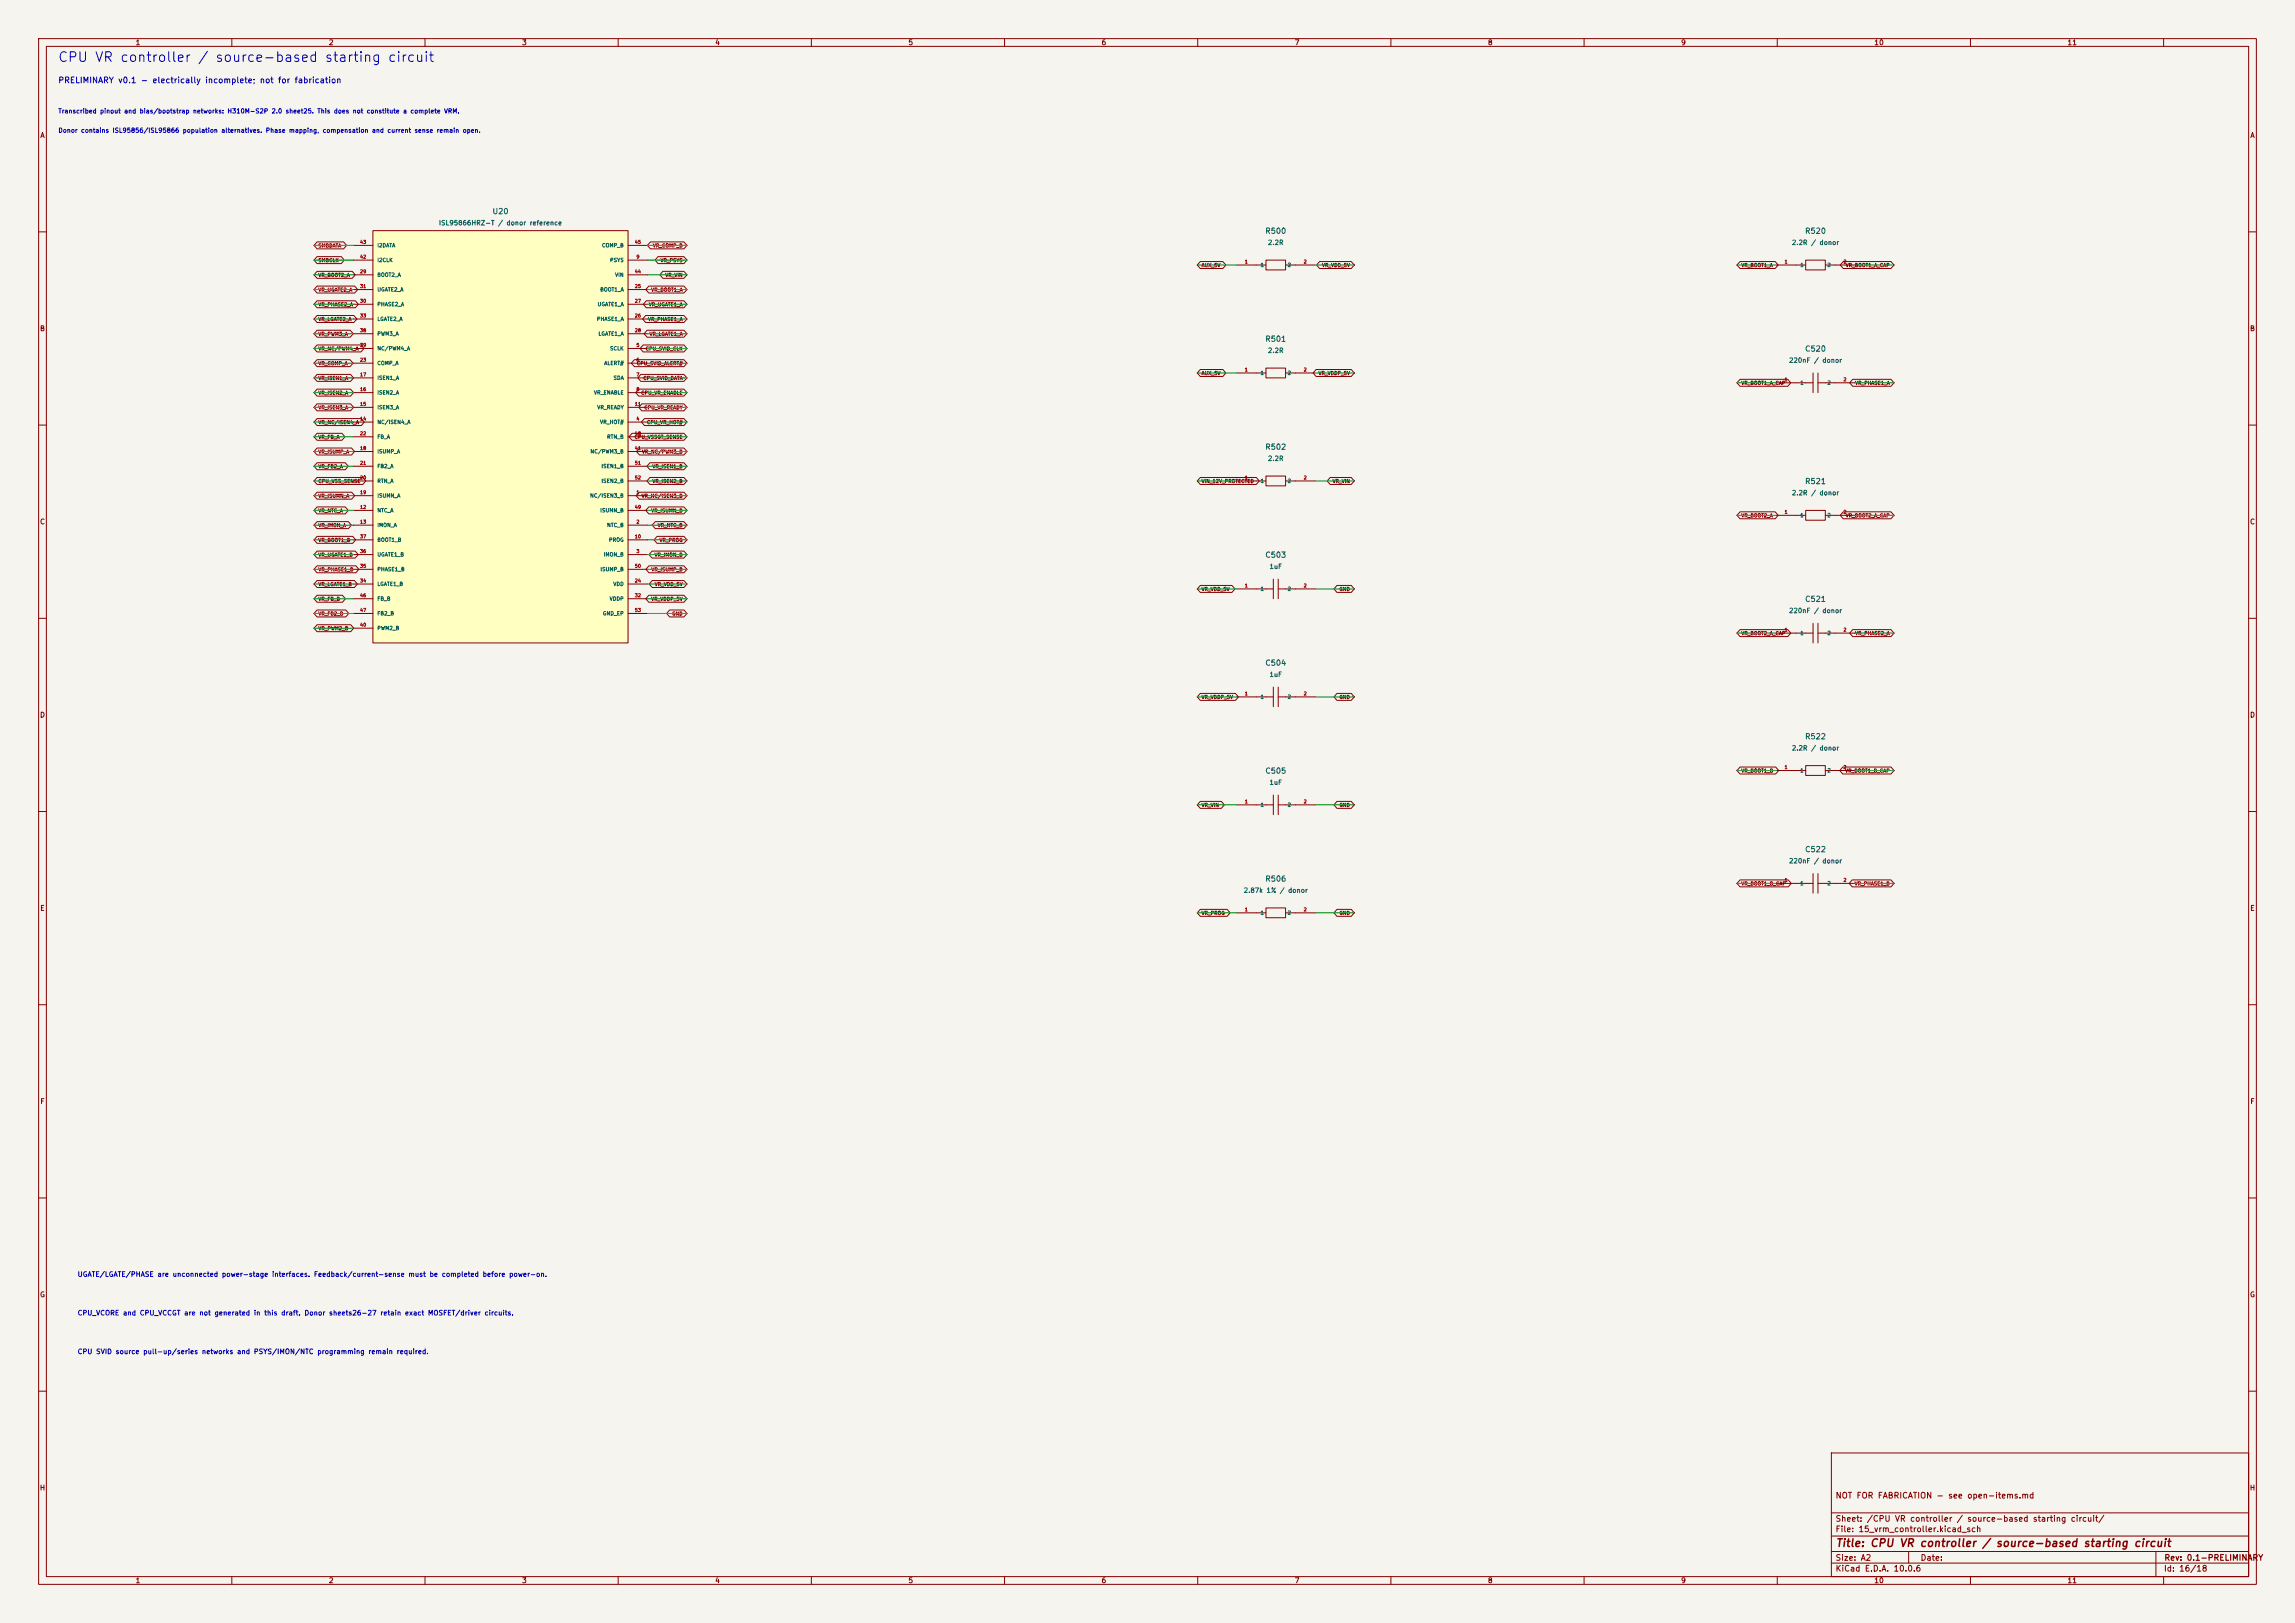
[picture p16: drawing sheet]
<svg xmlns="http://www.w3.org/2000/svg" width="594mm" height="420mm" viewBox="0 0 594 420" stroke-linecap="round" stroke-linejoin="round" font-family="sans-serif">
<defs><g id="words">
<text font-size="2.5" fill="#0000c2" x="14.9" y="16.7">CPU VR controller / source-based starting circuit</text>
<text font-size="2" fill="#840000" x="475" y="400.8">Title: CPU VR controller / source-based starting circuit</text>
<text font-size="1.5" fill="#0000c2" x="15" y="21.9">PRELIMINARY v0.1 - electrically incomplete; not for fabrication</text>
<g font-size="1.5" fill="#840000">
<text x="475" y="388.1">NOT FOR FABRICATION - see open-items.md</text>
<text x="475" y="394.1">Sheet: /CPU VR controller / source-based starting circuit/</text>
<text x="475" y="396.8">File: 15_vrm_controller.kicad_sch</text>
<text x="475" y="407">KiCad E.D.A. 10.0.6</text>
<text x="475" y="404.2">Size: A2</text>
<text x="497" y="404.2">Date:</text>
<text x="560" y="407">Id: 16/18</text>
<text x="560.1" y="404.2">Rev: 0.1-PRELIMINARY</text>
</g>
<g font-size="1.4" fill="#006464">
<text x="127.3" y="55.8">U20</text>
<text x="327.4" y="60.8">R500</text>
<text x="467.1" y="60.8">R520</text>
<text x="327.4" y="88.8">R501</text>
<text x="467.1" y="91.3">C520</text>
<text x="327.4" y="116.7">R502</text>
<text x="467.1" y="125.6">R521</text>
<text x="327.4" y="144.7">C503</text>
<text x="467.1" y="156.1">C521</text>
<text x="327.4" y="172.6">C504</text>
<text x="467.1" y="191.6">R522</text>
<text x="327.4" y="200.5">C505</text>
<text x="467.1" y="220.9">C522</text>
<text x="327.4" y="228.5">R506</text>
</g>
<g font-size="1.3" fill="#840000">
<text x="35" y="12">1</text>
<text x="85" y="12">2</text>
<text x="135" y="12">3</text>
<text x="185" y="12">4</text>
<text x="235" y="12">5</text>
<text x="285" y="12">6</text>
<text x="335" y="12">7</text>
<text x="385" y="12">8</text>
<text x="435" y="12">9</text>
<text x="485" y="12">10</text>
<text x="535" y="12">11</text>
<text x="10.3" y="36">A</text>
<text x="582.3" y="36">A</text>
<text x="10.2" y="86">B</text>
<text x="582.2" y="86">B</text>
<text x="10.2" y="136">C</text>
<text x="582.2" y="136">C</text>
<text x="10.2" y="186">D</text>
<text x="582.2" y="186">D</text>
<text x="10.3" y="236">E</text>
<text x="582.3" y="236">E</text>
<text x="10.3" y="286">F</text>
<text x="582.3" y="286">F</text>
<text x="10.2" y="336">G</text>
<text x="582.2" y="336">G</text>
<text x="10.2" y="386">H</text>
<text x="582.2" y="386">H</text>
<text x="35" y="410">1</text>
<text x="85" y="410">2</text>
<text x="135" y="410">3</text>
<text x="185" y="410">4</text>
<text x="235" y="410">5</text>
<text x="285" y="410">6</text>
<text x="335" y="410">7</text>
<text x="385" y="410">8</text>
<text x="435" y="410">9</text>
<text x="485" y="410">10</text>
<text x="535" y="410">11</text>
</g>
<g font-size="1.3" fill="#0000c2">
<text x="20" y="330.7">UGATE/LGATE/PHASE are unconnected power-stage interfaces. Feedback/current-sense must be completed before power-on.</text>
<text x="20" y="340.7">CPU_VCORE and CPU_VCCGT are not generated in this draft. Donor sheets26-27 retain exact MOSFET/driver circuits.</text>
<text x="20" y="350.7">CPU SVID source pull-up/series networks and PSYS/IMON/NTC programming remain required.</text>
</g>
<g font-size="1.2" fill="#0000c2">
<text x="15" y="29.6">Transcribed pinout and bias/bootstrap networks: H310M-S2P 2.0 sheet25. This does not constitute a complete VRM.</text>
<text x="15" y="34.6">Donor contains ISL95856/ISL95866 population alternatives. Phase mapping, compensation and current sense remain open.</text>
</g>
<g font-size="1.2" fill="#006464">
<text x="113.5" y="58.6">ISL95866HRZ-T / donor reference</text>
<text x="328.1" y="63.7">2.2R</text>
<text x="463.7" y="63.7">2.2R / donor</text>
<text x="328.1" y="91.6">2.2R</text>
<text x="462.9" y="94.2">220nF / donor</text>
<text x="328.1" y="119.6">2.2R</text>
<text x="463.7" y="128.5">2.2R / donor</text>
<text x="328.5" y="147.5">1uF</text>
<text x="462.9" y="158.9">220nF / donor</text>
<text x="328.5" y="175.4">1uF</text>
<text x="463.7" y="194.5">2.2R / donor</text>
<text x="328.5" y="203.4">1uF</text>
<text x="462.9" y="223.7">220nF / donor</text>
<text x="321.8" y="231.3">2.87k 1% / donor</text>
</g>
<g font-size="1" fill="#006464">
<text x="97.5" y="64.2">I2DATA</text>
<text x="155.7" y="64.2">COMP_B</text>
<text x="97.5" y="71.8">BOOT2_A</text>
<text x="97.5" y="68">I2CLK</text>
<text x="157.8" y="68">PSYS</text>
<text x="159.1" y="71.8">VIN</text>
<text x="326.1" y="69.3">1</text>
<text x="333.2" y="69.3">2</text>
<text x="465.8" y="69.3">1</text>
<text x="472.9" y="69.3">2</text>
<text x="97.5" y="75.6">UGATE2_A</text>
<text x="155.2" y="75.6">BOOT1_A</text>
<text x="97.5" y="79.5">PHASE2_A</text>
<text x="97.5" y="83.3">LGATE2_A</text>
<text x="154.4" y="83.3">PHASE1_A</text>
<text x="154.6" y="79.5">UGATE1_A</text>
<text x="97.5" y="87.1">PWM3_A</text>
<text x="154.8" y="87.1">LGATE1_A</text>
<text x="97.5" y="94.7">COMP_A</text>
<text x="97.5" y="90.9">NC/PWM4_A</text>
<text x="156.3" y="94.7">ALERT#</text>
<text x="157.8" y="90.9">SCLK</text>
<text x="97.5" y="98.5">ISEN1_A</text>
<text x="158.7" y="98.5">SDA</text>
<text x="326.1" y="97.2">1</text>
<text x="333.2" y="97.2">2</text>
<text x="465.8" y="99.8">1</text>
<text x="472.9" y="99.8">2</text>
<text x="97.5" y="106.1">ISEN3_A</text>
<text x="97.5" y="102.3">ISEN2_A</text>
<text x="153.6" y="102.3">VR_ENABLE</text>
<text x="154.5" y="106.1">VR_READY</text>
<text x="97.5" y="109.9">NC/ISEN4_A</text>
<text x="97.5" y="113.7">FB_A</text>
<text x="155.2" y="109.9">VR_HOT#</text>
<text x="157" y="113.7">RTN_B</text>
<text x="97.5" y="117.6">ISUMP_A</text>
<text x="152.7" y="117.6">NC/PWM3_B</text>
<text x="97.5" y="125.2">RTN_A</text>
<text x="97.5" y="121.4">FB2_A</text>
<text x="155.6" y="121.4">ISEN1_B</text>
<text x="155.6" y="125.2">ISEN2_B</text>
<text x="326.1" y="125.2">1</text>
<text x="333.2" y="125.2">2</text>
<text x="97.5" y="129">ISUMN_A</text>
<text x="152.6" y="129">NC/ISEN3_B</text>
<text x="97.5" y="132.8">NTC_A</text>
<text x="97.5" y="136.6">IMON_A</text>
<text x="155.2" y="132.8">ISUMN_B</text>
<text x="157" y="136.6">NTC_B</text>
<text x="465.8" y="134.1">1</text>
<text x="472.9" y="134.1">2</text>
<text x="97.5" y="140.4">BOOT1_B</text>
<text x="157.5" y="140.4">PROG</text>
<text x="97.5" y="148">PHASE1_B</text>
<text x="97.5" y="144.2">UGATE1_B</text>
<text x="155.3" y="148">ISUMP_B</text>
<text x="156.1" y="144.2">IMON_B</text>
<text x="97.5" y="151.8">LGATE1_B</text>
<text x="97.5" y="155.7">FB_B</text>
<text x="157.7" y="155.7">VDDP</text>
<text x="158.6" y="151.8">VDD</text>
<text x="326.1" y="153.1">1</text>
<text x="333.2" y="153.1">2</text>
<text x="97.5" y="159.5">FB2_B</text>
<text x="155.9" y="159.5">GND_EP</text>
<text x="97.5" y="163.3">PWM2_B</text>
<text x="465.8" y="164.5">1</text>
<text x="472.9" y="164.5">2</text>
<text x="326.1" y="181.1">1</text>
<text x="333.2" y="181.1">2</text>
<text x="465.8" y="200.1">1</text>
<text x="472.9" y="200.1">2</text>
<text x="326.1" y="209">1</text>
<text x="333.2" y="209">2</text>
<text x="465.8" y="229.3">1</text>
<text x="472.9" y="229.3">2</text>
<text x="326.1" y="236.9">1</text>
<text x="333.2" y="236.9">2</text>
</g>
<g font-size=".9" fill="#840000">
<text x="82.3" y="64.2">SMBDATA</text>
<text x="168.9" y="64.2">VR_COMP_B</text>
<text x="82.3" y="71.9">VR_BOOT2_A</text>
<text x="82.3" y="68.1">SMBCLK</text>
<text x="170.9" y="68.1">VR_PSYS</text>
<text x="172.1" y="71.9">VR_VIN</text>
<text x="310.9" y="69.3">AUX_5V</text>
<text x="342.1" y="69.3">VR_VDD_5V</text>
<text x="450.6" y="69.3">VR_BOOT1_A</text>
<text x="477.6" y="69.3">VR_BOOT1_A_CAP</text>
<text x="82.3" y="75.7">VR_UGATE2_A</text>
<text x="168.5" y="75.7">VR_BOOT1_A</text>
<text x="82.3" y="83.3">VR_LGATE2_A</text>
<text x="82.3" y="79.5">VR_PHASE2_A</text>
<text x="167.6" y="83.3">VR_PHASE1_A</text>
<text x="167.8" y="79.5">VR_UGATE1_A</text>
<text x="82.3" y="87.1">VR_PWM3_A</text>
<text x="168" y="87.1">VR_LGATE1_A</text>
<text x="82.3" y="94.7">VR_COMP_A</text>
<text x="82.3" y="90.9">VR_NC/PWM4_A</text>
<text x="164.7" y="94.7">CPU_SVID_ALERT#</text>
<text x="167" y="90.9">CPU_SVID_CLK</text>
<text x="82.3" y="98.5">VR_ISEN1_A</text>
<text x="166.4" y="98.5">CPU_SVID_DATA</text>
<text x="310.9" y="97.3">AUX_5V</text>
<text x="341.2" y="97.3">VR_VDDP_5V</text>
<text x="450.6" y="99.8">VR_BOOT1_A_CAP</text>
<text x="480.1" y="99.8">VR_PHASE1_A</text>
<text x="82.3" y="106.2">VR_ISEN3_A</text>
<text x="82.3" y="102.3">VR_ISEN2_A</text>
<text x="165.8" y="102.3">CPU_VR_ENABLE</text>
<text x="166.7" y="106.2">CPU_VR_READY</text>
<text x="82.3" y="113.8">VR_FB_A</text>
<text x="82.3" y="110">VR_NC/ISEN4_A</text>
<text x="164.1" y="113.8">CPU_VSSGT_SENSE</text>
<text x="167.3" y="110">CPU_VR_HOT#</text>
<text x="82.3" y="117.6">VR_ISUMP_A</text>
<text x="166.1" y="117.6">VR_NC/PWM3_B</text>
<text x="82.3" y="125.2">CPU_VSS_SENSE</text>
<text x="82.3" y="121.4">VR_FB2_A</text>
<text x="168.8" y="125.2">VR_ISEN2_B</text>
<text x="168.8" y="121.4">VR_ISEN1_B</text>
<text x="310.9" y="125.2">VIN_12V_PROTECTED</text>
<text x="344.8" y="125.2">VR_VIN</text>
<text x="82.3" y="129">VR_ISUMN_A</text>
<text x="166" y="129">VR_NC/ISEN3_B</text>
<text x="82.3" y="136.6">VR_IMON_A</text>
<text x="82.3" y="132.8">VR_NTC_A</text>
<text x="168.5" y="132.8">VR_ISUMN_B</text>
<text x="170.1" y="136.6">VR_NTC_B</text>
<text x="450.6" y="134.1">VR_BOOT2_A</text>
<text x="477.6" y="134.1">VR_BOOT2_A_CAP</text>
<text x="82.3" y="140.4">VR_BOOT1_B</text>
<text x="170.6" y="140.4">VR_PROG</text>
<text x="82.3" y="148.1">VR_PHASE1_B</text>
<text x="82.3" y="144.3">VR_UGATE1_B</text>
<text x="168.5" y="148.1">VR_ISUMP_B</text>
<text x="169.3" y="144.3">VR_IMON_B</text>
<text x="82.3" y="155.7">VR_FB_B</text>
<text x="82.3" y="151.9">VR_LGATE1_B</text>
<text x="168.5" y="155.7">VR_VDDP_5V</text>
<text x="169.4" y="151.9">VR_VDD_5V</text>
<text x="310.9" y="153.1">VR_VDD_5V</text>
<text x="346.6" y="153.1">GND</text>
<text x="82.3" y="159.5">VR_FB2_B</text>
<text x="173.9" y="159.5">GND</text>
<text x="82.3" y="163.3">VR_PWM2_B</text>
<text x="450.6" y="164.6">VR_BOOT2_A_CAP</text>
<text x="480.1" y="164.6">VR_PHASE2_A</text>
<text x="310.9" y="181.1">VR_VDDP_5V</text>
<text x="346.6" y="181.1">GND</text>
<text x="450.6" y="200.1">VR_BOOT1_B</text>
<text x="477.5" y="200.1">VR_BOOT1_B_CAP</text>
<text x="310.9" y="209">VR_VIN</text>
<text x="346.6" y="209">GND</text>
<text x="450.6" y="229.3">VR_BOOT1_B_CAP</text>
<text x="479.9" y="229.3">VR_PHASE1_B</text>
<text x="310.9" y="237">VR_PROG</text>
<text x="346.6" y="237">GND</text>
</g>
<g font-size=".9" fill="#a90000">
<text x="93.1" y="63.3">43</text>
<text x="164.2" y="63.3">45</text>
<text x="93.1" y="70.9">29</text>
<text x="93.1" y="67.1">42</text>
<text x="164.2" y="70.9">44</text>
<text x="164.6" y="67.1">9</text>
<text x="322.1" y="68.4">1</text>
<text x="337.3" y="68.4">2</text>
<text x="461.8" y="68.4">1</text>
<text x="477" y="68.4">2</text>
<text x="93.1" y="74.7">31</text>
<text x="164.2" y="74.7">25</text>
<text x="93.1" y="78.5">30</text>
<text x="93.1" y="82.3">33</text>
<text x="164.2" y="82.3">26</text>
<text x="164.2" y="78.5">27</text>
<text x="93.1" y="86.1">38</text>
<text x="93.1" y="90">39</text>
<text x="164.2" y="86.1">28</text>
<text x="164.6" y="90">5</text>
<text x="93.1" y="93.8">23</text>
<text x="164.6" y="93.8">6</text>
<text x="93.1" y="101.4">16</text>
<text x="93.1" y="97.6">17</text>
<text x="164.6" y="97.6">7</text>
<text x="164.6" y="101.4">8</text>
<text x="322.1" y="96.3">1</text>
<text x="337.3" y="96.3">2</text>
<text x="461.8" y="98.8">1</text>
<text x="477" y="98.8">2</text>
<text x="93.1" y="105.2">15</text>
<text x="164.2" y="105.2">11</text>
<text x="93.1" y="109">14</text>
<text x="93.1" y="112.8">22</text>
<text x="164.2" y="112.8">48</text>
<text x="164.6" y="109">4</text>
<text x="93.1" y="116.6">18</text>
<text x="164.2" y="116.6">41</text>
<text x="93.1" y="124.2">20</text>
<text x="93.1" y="120.4">21</text>
<text x="164.2" y="120.4">51</text>
<text x="164.2" y="124.2">52</text>
<text x="322.1" y="124.2">1</text>
<text x="337.3" y="124.2">2</text>
<text x="93.1" y="131.9">12</text>
<text x="93.1" y="128.1">19</text>
<text x="164.2" y="131.9">49</text>
<text x="164.6" y="128.1">1</text>
<text x="93.1" y="135.7">13</text>
<text x="164.6" y="135.7">2</text>
<text x="461.8" y="133.1">1</text>
<text x="477" y="133.1">2</text>
<text x="93.1" y="143.3">36</text>
<text x="93.1" y="139.5">37</text>
<text x="164.2" y="139.5">10</text>
<text x="164.6" y="143.3">3</text>
<text x="93.1" y="147.1">35</text>
<text x="164.2" y="147.1">50</text>
<text x="93.1" y="150.9">34</text>
<text x="93.1" y="154.7">46</text>
<text x="164.2" y="150.9">24</text>
<text x="164.2" y="154.7">32</text>
<text x="322.1" y="152.2">1</text>
<text x="337.3" y="152.2">2</text>
<text x="93.1" y="158.5">47</text>
<text x="164.2" y="158.5">53</text>
<text x="93.1" y="162.3">40</text>
<text x="461.8" y="163.6">1</text>
<text x="477" y="163.6">2</text>
<text x="322.1" y="180.1">1</text>
<text x="337.3" y="180.1">2</text>
<text x="461.8" y="199.2">1</text>
<text x="477" y="199.2">2</text>
<text x="322.1" y="208.1">1</text>
<text x="337.3" y="208.1">2</text>
<text x="461.8" y="228.4">1</text>
<text x="477" y="228.4">2</text>
<text x="322.1" y="236">1</text>
<text x="337.3" y="236">2</text>
</g>
</g></defs>
<path d="M0 0h594v420h-594z" fill="#f5f4ef" stroke="#f5f4ef" stroke-width=".26"/>
<g fill="none" stroke="#840000" stroke-width=".26">
<path d="M10 10h574v400h-574zM12 12h570v396h-570zM60 10v2M110 10v2M160 10v2M210 10v2M260 10v2M310 10v2M360 10v2M410 10v2M460 10v2M510 10v2"/>
<path d="M560 10v2M10 60h2M459.7 68.6h7.7M467.4 67.3h5v2.6h-5zM472.4 68.6h7.7M582 60h2M320 96.5h7.7M327.7 95.3h5v2.5h-5zM332.7 96.5h7.7M459.7 99.1h9.6M469.3 96.5v5.1M470.5 99.1h9.6"/>
<path d="M470.5 96.5v5.1M10 110h2M582 110h2M320 124.5h7.7M327.7 123.2h5v2.5h-5zM332.7 124.5h7.7M459.7 133.4h7.7M467.4 132.1h5v2.5h-5zM472.4 133.4h7.7M320 152.4h9.6M329.6 149.9v5M330.8 152.4h9.6"/>
<path d="M330.8 149.9v5M10 160h2M459.7 163.8h9.6M469.3 161.3v5.1M470.5 161.3v5.1M470.5 163.8h9.6M582 160h2M10 210h2M582 210h2M320 236.2h7.7M327.7 235h5v2.5h-5zM332.7 236.2h7.7"/>
<path d="M10 260h2M582 260h2M10 310h2M582 310h2M10 360h2M474 376h108v32h-108zM582 360h2M474 397.5h108M474 391.5h108M60 408v2M110 408v2M160 408v2"/>
<path d="M210 408v2M260 408v2M310 408v2M360 408v2M410 408v2M460 408v2M474 404.5h108M474 401.5h108M494 401.5v3M510 408v2M558 401.5v6.5M560 408v2"/>
</g>
<path d="M96.5 59.7h66.1v106.7h-66.1z" fill="#ffffc2"/>
<g fill="none" stroke="#840000" stroke-width=".26">
<path d="M96.5 59.7h66.1v106.7h-66.1zM82.1 62.6h6.8l.8 .9-.8 .9h-6.8l-.8-.9zM82.1 70.2h9.1l.7 .9-.7 .9h-9.1l-.8-.9zM82.1 66.4h6.2l.8 .9-.8 .9h-6.2l-.8-.9zM82.1 77.8h9.9l.8 .9-.8 .9h-9.9l-.8-.9zM82.1 74h9.7l.8 .9-.8 .9h-9.7l-.8-.9zM91.4 67.3h5.1M91.4 74.9h5.1M91.4 78.7h5.1M91.4 71.1h5.1M91.4 63.5h5.1M162.6 67.3h5"/>
<path d="M162.6 74.9h5M162.6 78.7h5M162.6 71.1h5M162.6 63.5h5M167.3 77.8h9.7l.8 .9-.8 .9h-9.7l-.8-.9zM167.9 74h9.1l.8 .9-.8 .9h-9.1l-.8-.9zM168.4 62.6h8.6l.8 .9-.8 .9h-8.6l-.8-.9zM170.3 66.4h6.7l.8 .9-.8 .9h-6.7l-.8-.9zM171.6 70.2h5.4l.8 .9-.8 .9h-5.4l-.8-.9zM310.7 67.7h5.8l.8 .9-.8 .9h-5.8l-.8-.9zM320 68.6h7.7M327.7 67.3h5v2.6h-5z"/>
<path d="M332.7 68.6h7.7M341.5 67.7h8.2l.8 .9-.8 .9h-8.2l-.7-.9zM450.4 67.7h9.1l.7 .9-.7 .9h-9.1l-.8-.9zM477.1 67.7h12.3l.8 .9-.8 .9h-12.3l-.8-.9zM82.1 81.6h9.5l.8 1-.8 .9h-9.5l-.8-.9zM82.1 96.9h8.6l.8 .9-.8 .9h-8.6l-.8-.9zM82.1 93.1h8.5l.8 .9-.8 .9h-8.5l-.8-.9zM82.1 89.3h11.3l.8 .9-.8 .9h-11.3l-.8-.9zM82.1 85.5h8.5l.8 .9-.8 .9h-8.5l-.8-.9zM91.4 90.2h5.1M91.4 94h5.1M91.4 97.8h5.1"/>
<path d="M91.4 82.6h5.1M91.4 86.4h5.1M162.6 90.2h5M162.6 94h5M162.6 97.8h5M162.6 82.6h5M162.6 86.4h5M164.2 93.1h12.8l.8 .9-.8 .9h-12.8l-.8-.9zM165.9 96.9h11.1l.8 .9-.8 .9h-11.1l-.8-.9zM166.5 89.3h10.5l.8 .9-.8 .9h-10.5l-.8-.9zM167.1 81.6h9.9l.8 1-.8 .9h-9.9l-.8-.9zM167.5 85.5h9.5l.8 .9-.8 .9h-9.5l-.8-.9z"/>
<path d="M310.7 95.6h5.8l.8 .9-.8 .9h-5.8l-.8-.9zM340.6 95.6h9.1l.8 .9-.8 .9h-9.1l-.7-.9zM450.4 98.2h12.3l.8 .9-.8 .9h-12.3l-.8-.9zM479.5 98.2h9.9l.8 .9-.8 .9h-9.9l-.8-.9zM82.1 112.1h6.4l.8 .9-.8 .9h-6.4l-.8-.9zM82.1 108.3h11.4l.8 .9-.8 .9h-11.4l-.8-.9zM82.1 104.5h8.6l.8 .9-.8 .9h-8.6l-.8-.9zM82.1 100.7h8.6l.8 .9-.8 .9h-8.6l-.8-.9zM82.1 119.7h7.3l.7 1-.7 .9h-7.3l-.8-.9zM82.1 115.9h8.9l.8 .9-.8 .9h-8.9l-.8-.9zM91.4 109.2h5.1M91.4 101.6h5.1"/>
<path d="M91.4 105.4h5.1M91.4 116.8h5.1M91.4 113h5.1M162.6 109.2h5M162.6 101.6h5M162.6 105.4h5M162.6 116.8h5M162.6 113h5M163.6 112.1h13.4l.8 .9-.8 .9h-13.4l-.8-.9zM165.3 100.7h11.7l.8 .9-.8 .9h-11.7l-.8-.9zM165.5 115.9h11.5l.8 .9-.8 .9h-11.5l-.8-.9zM166.1 104.5h10.9l.8 .9-.8 .9h-10.9l-.8-.9z"/>
<path d="M166.8 108.3h10.2l.8 .9-.8 .9h-10.2l-.8-.9zM168.2 119.7h8.8l.8 1-.8 .9h-8.8l-.8-.9zM82.1 138.8h9.2l.8 .9-.8 .9h-9.2l-.8-.9zM82.1 135h8.1l.8 .9-.8 .9h-8.1l-.8-.9zM82.1 131.2h7.3l.7 .9-.7 .9h-7.3l-.8-.9zM82.1 127.4h8.9l.8 .9-.8 .9h-8.9l-.8-.9zM82.1 123.6h11.8l.8 .9-.8 .9h-11.8l-.8-.9zM91.4 128.3h5.1M91.4 135.9h5.1M91.4 139.7h5.1M91.4 132.1h5.1M91.4 124.5h5.1"/>
<path d="M91.4 120.7h5.1M162.6 128.3h5M162.6 135.9h5M162.6 139.7h5M162.6 132.1h5M162.6 124.5h5M162.6 120.7h5M165.4 127.4h11.6l.8 .9-.8 .9h-11.6l-.7-.9zM167.9 131.2h9.1l.8 .9-.8 .9h-9.1l-.8-.9zM168.2 123.6h8.8l.8 .9-.8 .9h-8.8l-.8-.9zM169.6 135h7.4l.8 .9-.8 .9h-7.4l-.8-.9zM170.1 138.8h6.9l.8 .9-.8 .9h-6.9l-.8-.9z"/>
<path d="M310.7 123.6h14.5l.7 .9-.7 .9h-14.5l-.8-.9zM344.3 123.6h5.4l.8 .9-.8 .9h-5.4l-.8-.9zM450.4 132.4h9.1l.7 1-.7 .9h-9.1l-.8-.9zM477.1 132.4h12.3l.8 1-.8 .9h-12.3l-.8-.9zM82.1 157.8h7.4l.8 1-.8 .9h-7.4l-.8-.9zM82.1 154h6.5l.8 .9-.8 .9h-6.5l-.8-.9zM82.1 146.4h10l.8 .9-.8 .9h-10l-.8-.9zM82.1 142.6h9.8l.8 .9-.8 .9h-9.8l-.8-.9zM82.1 150.2h9.6l.8 .9-.8 .9h-9.6l-.8-.9zM91.4 143.5h5.1M91.4 151.1h5.1M91.4 154.9h5.1"/>
<path d="M91.4 147.3h5.1M91.4 158.8h5.1M162.6 143.5h5M162.6 151.1h5M162.6 154.9h5M162.6 147.3h5M162.6 158.8h5M167.9 154h9.1l.8 .9-.8 .9h-9.1l-.8-.9zM168 146.4h9l.8 .9-.8 .9h-9l-.8-.9zM168.8 142.6h8.2l.8 .9-.8 .9h-8.2l-.8-.9zM168.8 150.2h8.2l.8 .9-.8 .9h-8.2l-.8-.9zM173.3 157.8h3.7l.8 1-.8 .9h-3.7l-.8-.9z"/>
<path d="M310.7 151.5h8.2l.7 .9-.7 .9h-8.2l-.8-.9zM346 151.5h3.7l.8 .9-.8 .9h-3.7l-.7-.9zM82.1 161.7h8.7l.8 .9-.8 .9h-8.7l-.8-.9zM91.4 162.6h5.1M310.7 179.4h9.1l.7 .9-.7 .9h-9.1l-.8-.9zM329.6 177.8v5.1M330.8 177.8v5.1M346 179.4h3.7l.8 .9-.8 .9h-3.7l-.7-.9zM450.4 162.9h12.3l.8 .9-.8 .9h-12.3l-.8-.9zM479.5 162.9h9.9l.8 .9-.8 .9h-9.9l-.8-.9zM320 180.3h9.6M330.8 180.3h9.6"/>
<path d="M450.4 198.5h9.2l.8 .9-.8 .9h-9.2l-.8-.9zM459.7 199.4h7.7M467.4 198.1h5v2.6h-5zM472.4 199.4h7.7M477 198.5h12.4l.8 .9-.8 .9h-12.4l-.8-.9zM310.7 207.4h5.4l.8 .9-.8 .9h-5.4l-.8-.9zM320 208.3h9.6M329.6 205.7v5.1M330.8 205.7v5.1M330.8 208.3h9.6M346 207.4h3.7l.8 .9-.8 .9h-3.7l-.7-.9zM310.7 235.3h6.9l.8 .9-.8 .9h-6.9l-.8-.9z"/>
<path d="M346 235.3h3.7l.8 .9-.8 .9h-3.7l-.7-.9zM450.4 227.7h12.4l.8 .9-.8 .9h-12.4l-.8-.9zM459.7 228.6h9.6M469.3 226.1v5M470.5 228.6h9.6M470.5 226.1v5M479.4 227.7h10l.8 .9-.8 .9h-10l-.8-.9z"/>
</g>
<g fill="none" stroke="#009600" stroke-width=".26">
<path d="M81.3 71.1h10.1M81.3 78.7h10.1M81.3 74.9h10.1M81.3 67.3h10.1M81.3 63.5h10.1M167.6 71.1h10.2M167.6 78.7h10.2M167.6 74.9h10.2M167.6 67.3h10.2M167.6 63.5h10.2M309.9 68.6h10.1M340.4 68.6h10.1"/>
<path d="M449.6 68.6h10.1M480.1 68.6h10.1M81.3 82.6h10.1M81.3 90.2h10.1M81.3 97.8h10.1M81.3 86.4h10.1M81.3 94h10.1M167.6 82.6h10.2M167.6 90.2h10.2M167.6 97.8h10.2M167.6 86.4h10.2M167.6 94h10.2"/>
<path d="M309.9 96.5h10.1M340.4 96.5h10.1M449.6 99.1h10.1M480.1 99.1h10.1M81.3 105.4h10.1M81.3 101.6h10.1M81.3 109.2h10.1M81.3 113h10.1M81.3 116.8h10.1M167.6 105.4h10.2M167.6 101.6h10.2M167.6 109.2h10.2"/>
<path d="M167.6 113h10.2M167.6 116.8h10.2M81.3 128.3h10.1M81.3 124.5h10.1M81.3 139.7h10.1M81.3 132.1h10.1M81.3 135.9h10.1M81.3 120.7h10.1M167.6 128.3h10.2M167.6 124.5h10.2M167.6 139.7h10.2M167.6 132.1h10.2"/>
<path d="M167.6 135.9h10.2M167.6 120.7h10.2M309.9 124.5h10.1M340.4 124.5h10.1M449.6 133.4h10.1M480.1 133.4h10.1M81.3 158.8h10.1M81.3 154.9h10.1M81.3 151.1h10.1M81.3 147.3h10.1M81.3 143.5h10.1M167.6 158.8h10.2"/>
<path d="M167.6 154.9h10.2M167.6 151.1h10.2M167.6 147.3h10.2M167.6 143.5h10.2M309.9 152.4h10.1M340.4 152.4h10.1M81.3 162.6h10.1M449.6 163.8h10.1M480.1 163.8h10.1M309.9 180.3h10.1M340.4 180.3h10.1M449.6 199.4h10.1"/>
<path d="M480.1 199.4h10.1M309.9 208.3h10.1M340.4 208.3h10.1M309.9 236.2h10.1M340.4 236.2h10.1M449.6 228.6h10.1M480.1 228.6h10.1"/>
</g>
<use href="#words"/>
</svg>
